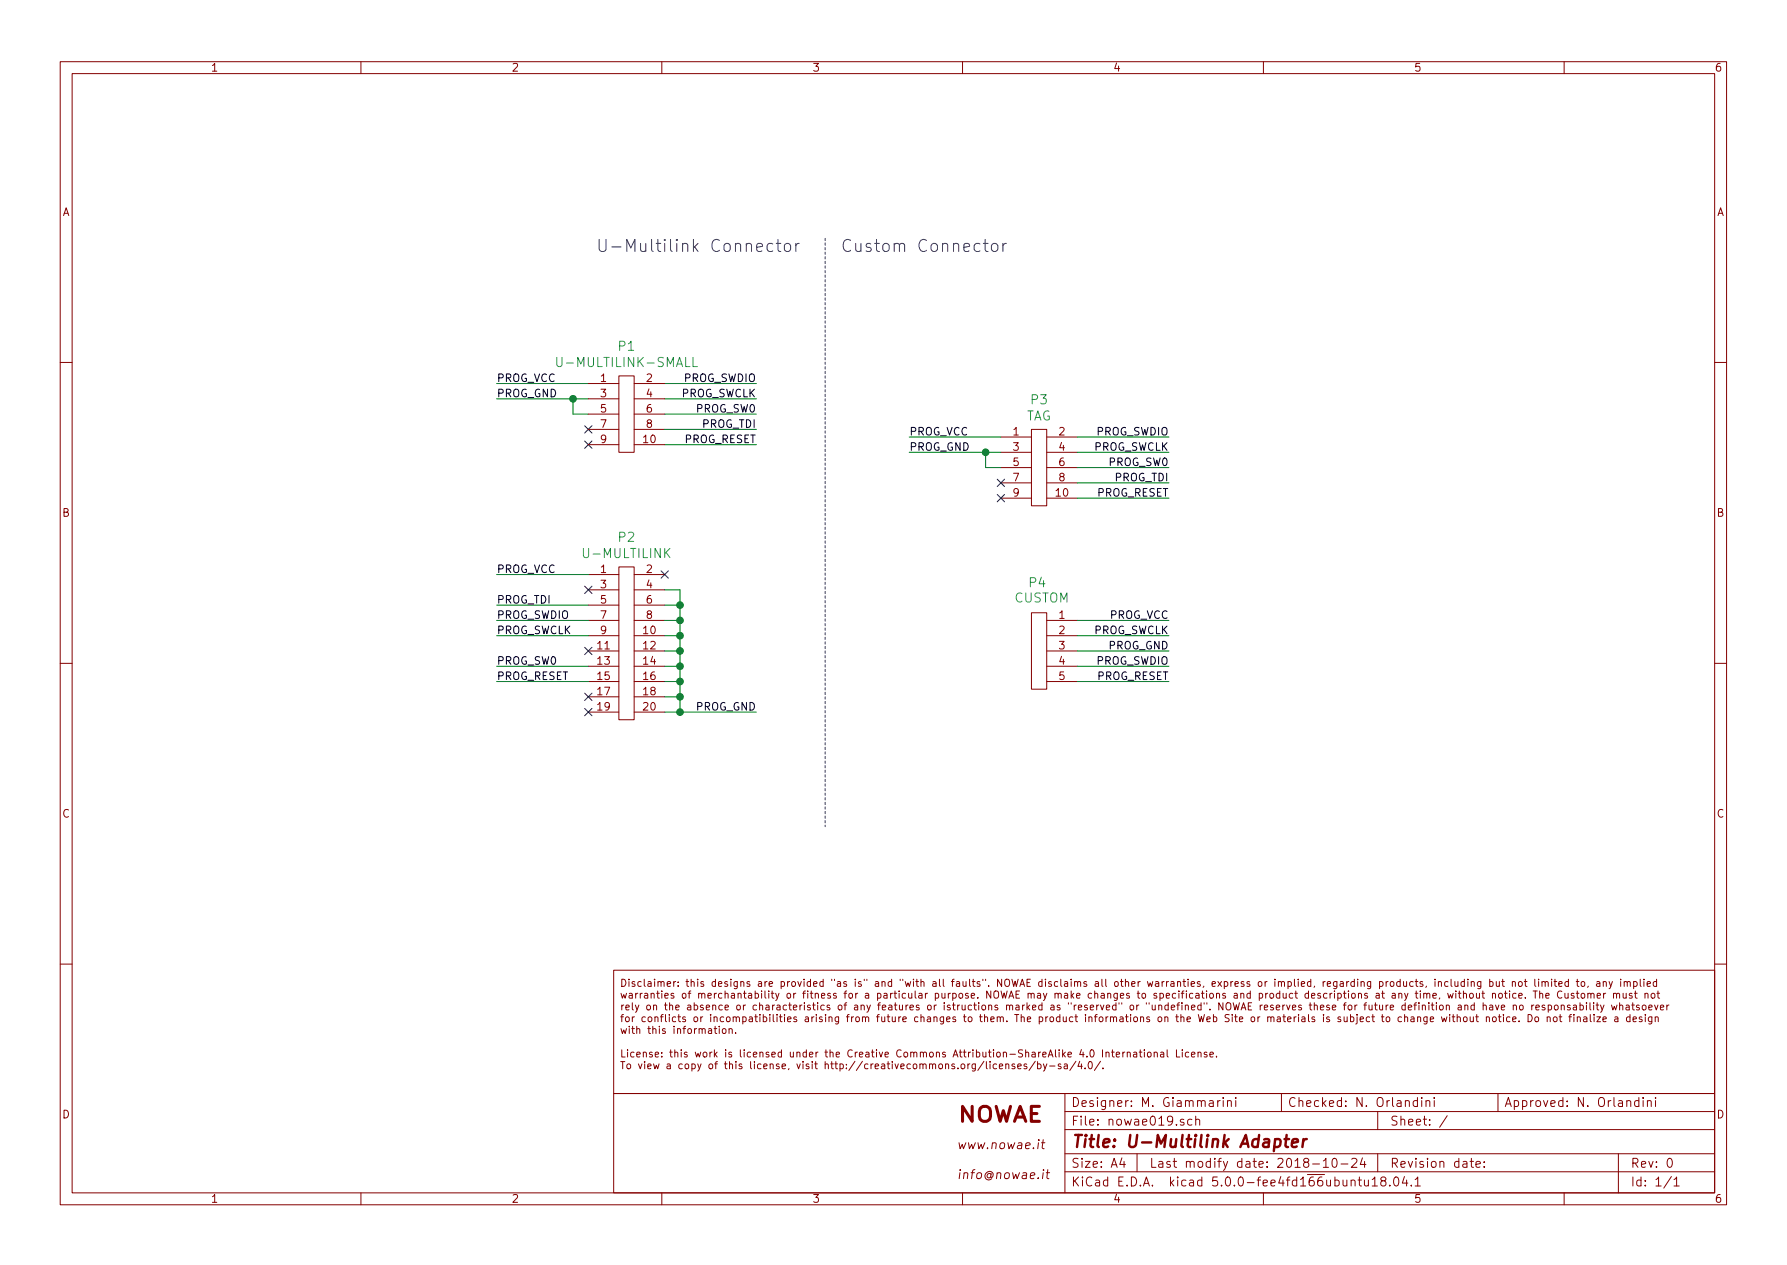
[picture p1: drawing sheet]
<svg xmlns="http://www.w3.org/2000/svg" width="297mm" height="210mm" viewBox="0 0 297 210" stroke-linecap="round" stroke-linejoin="round" font-family="sans-serif">
<defs><g id="words">
<text font-size="3.5" fill="#840000" x="159" y="186.5">NOWAE</text>
<g font-size="2.8" fill="#0000c2">
<text x="99.1" y="41.9">U-Multilink Connector</text>
<text x="139.7" y="41.9">Custom Connector</text>
</g>
<text font-size="2.8" fill="#840000" x="178" y="190.7">Title: U-Multilink Adapter</text>
<g font-size="2.1" fill="#008484">
<text x="102.8" y="58.3">P1</text>
<text x="93.3" y="61">U-MULTILINK-SMALL</text>
<text x="170.5" y="69.9">TAG</text>
<text x="171.4" y="67.2">P3</text>
<text x="97.3" y="92.8">U-MULTILINK</text>
<text x="102.8" y="90.1">P2</text>
<text x="168.6" y="100.1">CUSTOM</text>
<text x="171.1" y="97.6">P4</text>
</g>
<g font-size="2.1" fill="#840000">
<text x="178" y="184">Designer: M. Giammarini</text>
<text x="214" y="184">Checked: N. Orlandini</text>
<text x="250" y="184">Approved: N. Orlandini</text>
<text x="159" y="191">www.nowae.it</text>
<text x="178" y="187.1">File: nowae019.sch</text>
<text x="231" y="187.1">Sheet: /</text>
<text x="159" y="196">info@nowae.it</text>
<text x="178" y="197.2">KiCad E.D.A. kicad 5.0.0-fee4fd166ubuntu18.04.1</text>
<text x="178" y="194.1">Size: A4</text>
<text x="191" y="194.1">Last modify date: 2018-10-24</text>
<text x="231" y="194.1">Revision date:</text>
<text x="271" y="194.1">Rev: 0</text>
<text x="271" y="197.2">Id: 1/1</text>
</g>
<g font-size="1.8" fill="#840000">
<text x="35" y="11.9">1</text>
<text x="85" y="11.9">2</text>
<text x="135" y="11.9">3</text>
<text x="185" y="11.9">4</text>
<text x="235" y="11.9">5</text>
<text x="285" y="11.9">6</text>
<text x="10.4" y="35.9">A</text>
<text x="285.4" y="35.9">A</text>
<text x="99.8" y="63.5">1</text>
<text x="107.5" y="63.5">2</text>
<text x="99.8" y="66">3</text>
<text x="99.8" y="68.6">5</text>
<text x="99.8" y="71.1">7</text>
<text x="107.5" y="66">4</text>
<text x="107.5" y="68.6">6</text>
<text x="107.5" y="71.1">8</text>
<text x="99.8" y="73.7">9</text>
<text x="107" y="73.7">10</text>
<text x="168.4" y="72.4">1</text>
<text x="168.4" y="74.9">3</text>
<text x="168.4" y="77.5">5</text>
<text x="176" y="72.4">2</text>
<text x="176" y="74.9">4</text>
<text x="176" y="77.5">6</text>
<text x="168.4" y="80">7</text>
<text x="168.4" y="82.5">9</text>
<text x="175.6" y="82.5">10</text>
<text x="176" y="80">8</text>
<text x="10.4" y="85.9">B</text>
<text x="285.4" y="85.9">B</text>
<text x="99.8" y="95.2">1</text>
<text x="107.5" y="95.2">2</text>
<text x="99.8" y="97.8">3</text>
<text x="99.8" y="100.3">5</text>
<text x="107.5" y="97.8">4</text>
<text x="107.5" y="100.3">6</text>
<text x="99.4" y="107.9">11</text>
<text x="99.8" y="102.9">7</text>
<text x="99.8" y="105.4">9</text>
<text x="107" y="105.4">10</text>
<text x="107" y="107.9">12</text>
<text x="107.5" y="102.9">8</text>
<text x="176" y="102.9">1</text>
<text x="176" y="105.4">2</text>
<text x="176" y="107.9">3</text>
<text x="99.4" y="110.5">13</text>
<text x="99.4" y="113">15</text>
<text x="107" y="110.5">14</text>
<text x="107" y="113">16</text>
<text x="176" y="110.5">4</text>
<text x="176" y="113">5</text>
<text x="99.4" y="115.6">17</text>
<text x="99.4" y="118.1">19</text>
<text x="107" y="115.6">18</text>
<text x="107" y="118.1">20</text>
<text x="10.4" y="135.9">C</text>
<text x="285.4" y="135.9">C</text>
<text x="10.4" y="185.9">D</text>
<text x="285.4" y="185.9">D</text>
<text x="35" y="199.9">1</text>
<text x="85" y="199.9">2</text>
<text x="135" y="199.9">3</text>
<text x="185" y="199.9">4</text>
<text x="235" y="199.9">5</text>
<text x="285" y="199.9">6</text>
</g>
<g font-size="1.8">
<text x="82.5" y="63.5">PROG_VCC</text>
<text x="113.5" y="63.5">PROG_SWDIO</text>
<text x="82.5" y="66">PROG_GND</text>
<text x="113.1" y="66">PROG_SWCLK</text>
<text x="115.7" y="68.6">PROG_SW0</text>
<text x="116.7" y="71.1">PROG_TDI</text>
<text x="113.6" y="73.7">PROG_RESET</text>
<text x="151.1" y="72.4">PROG_VCC</text>
<text x="151.1" y="74.9">PROG_GND</text>
<text x="181.6" y="74.9">PROG_SWCLK</text>
<text x="182.1" y="72.4">PROG_SWDIO</text>
<text x="184.3" y="77.5">PROG_SW0</text>
<text x="182.2" y="82.5">PROG_RESET</text>
<text x="185.3" y="80">PROG_TDI</text>
<text x="82.5" y="95.2">PROG_VCC</text>
<text x="82.5" y="100.3">PROG_TDI</text>
<text x="82.5" y="102.9">PROG_SWDIO</text>
<text x="82.5" y="105.4">PROG_SWCLK</text>
<text x="181.6" y="105.4">PROG_SWCLK</text>
<text x="184.2" y="107.9">PROG_GND</text>
<text x="184.4" y="102.9">PROG_VCC</text>
<text x="82.5" y="113">PROG_RESET</text>
<text x="82.5" y="110.5">PROG_SW0</text>
<text x="182.1" y="110.5">PROG_SWDIO</text>
<text x="182.2" y="113">PROG_RESET</text>
<text x="115.6" y="118.1">PROG_GND</text>
</g>
</g></defs>
<g fill="none" stroke="#840000" stroke-width=".17">
<path d="M10 10.3h277v189.9h-277zM12 12.2h273v186.1h-273zM60 10.3v1.9M110 10.3v1.9M160 10.3v1.9M210 10.3v1.9M260 10.3v1.9M10 60.2h2M97.8 63.7h5.1M97.8 73.9h5.1M97.8 66.3h5.1M97.8 68.8h5.1"/>
<path d="M97.8 71.4h5.1M102.9 62.5h2.5v12.7h-2.5zM105.4 63.7h5.1M105.4 73.9h5.1M105.4 66.3h5.1M105.4 68.8h5.1M105.4 71.4h5.1M166.4 72.6h5M166.4 75.2h5M166.4 77.7h5M171.4 71.4h2.6v12.7h-2.6zM174 72.6h5.1"/>
<path d="M174 75.2h5.1M174 77.7h5.1M285 60.2h2M97.8 95.5h5.1M97.8 98h5.1M102.9 94.2h2.5v25.4h-2.5zM105.4 95.5h5.1M105.4 98h5.1M166.4 82.8h5M166.4 80.3h5M174 82.8h5.1M174 80.3h5.1"/>
<path d="M10 110.3h2M97.8 103.1h5.1M97.8 105.7h5.1M97.8 108.2h5.1M97.8 110.7h5.1M97.8 113.3h5.1M97.8 115.8h5.1M97.8 118.4h5.1M97.8 100.6h5.1M105.4 103.1h5.1M105.4 105.7h5.1M105.4 108.2h5.1"/>
<path d="M105.4 110.7h5.1M105.4 113.3h5.1M105.4 115.8h5.1M105.4 118.4h5.1M105.4 100.6h5.1M171.4 101.8h2.6v12.7h-2.6zM174 103.1h5.1M174 105.7h5.1M174 108.2h5.1M174 110.7h5.1M174 113.3h5.1M285 110.3h2"/>
<path d="M10 160.2h2M102 161.3h183v20.5h-183zM103.2 169h.4M103.2 176.4h.7M103.2 165.1l.3 .8 .2-.6 .2 .6 .2-.8M103.2 171l.3 .8 .2-.6 .2 .6 .2-.8M103.4 162.8a.6 .6 0 0 1 .6 .6 .6 .6 0 0 1-.6 .6zM103.4 174.5v1.2h.5M103.4 167.1v.8M103.5 176.4v1.2M103.6 168.6l-.2 .2v1M103.7 167.1l-.3 .2"/>
<path d="M104 167.5l.6-.1-.1-.3h-.3l-.2 .1 .1 .6h.4M104 169.1l.2-.1 .3 .1 .1 .5-.1 .2h-.3l-.2-.2zM104.3 174.5v.1M104.3 176.9l.3-.1 .2 .3v.3l-.2 .2h-.3l-.1-.2v-.3zM104.3 174.9v.8M104.5 162.8v.1M104.5 163.1v.9M104.6 165.2h.5v.7M104.6 170.6v.1M104.6 171v.8M105 171h.5M105.1 165.4h-.4l-.2 .2 .2 .3h.4"/>
<path d="M105.1 166.7v1l.2 .2M105.1 169v.8M105.2 170.6v1l.3 .2M105.4 174.9h-.3l-.3 .2 .1 .5h.5M105.5 169l-.4 .2M105.5 163.2a.26 .26 0 0 0-.3-.1 .26 .26 0 0 0-.1 .3l.5 .3-.2 .3-.3-.1M105.6 167.1l.3 .8M105.7 165.1v.8M105.8 171.1l.2-.1h.3v.8M105.8 175.3l.6-.1-.2-.3h-.3l-.1 .6 .2 .2 .3-.1M105.8 170.6v1.2M106 165.1l-.3 .2"/>
<path d="M106.1 176.8l.3 .8 .3-.8M106.2 167.1l-.4 1-.2 .1M106.4 165.1v.8M106.6 163.2l-.4-.1-.2 .3 .1 .5h.5M106.8 165.1l-.4 .2M106.9 175l.2-.1h.3v.8M106.9 174.9v.8M107.1 162.8v1l.2 .2M107.2 165.2h.4l.1 .7M107.2 176.4v.1M107.2 176.8v.8M107.3 169.1l-.4-.1-.2 .2 .1 .6h.5"/>
<path d="M107.5 167.2l.4-.1 .2 .2-.1 .5-.3 .1-.2-.2zM107.7 165.4h-.4l-.2 .2 .2 .3h.4M107.7 177.2l.5-.1v-.2l-.4-.1-.1 .2v.6h.5M107.7 171h.4M107.7 163.2h.5v.8M107.8 169.1l.3-.1 .3 .2-.2 .6h-.3l-.1-.1zM107.8 170.6v1l.3 .2M108.2 163.4l-.5 .1v.2v.2h.5M108.2 165.2l.2-.1 .3 .1v.7M108.2 165.1v.8M108.4 174.9a.26 .26 0 0 0-.3 0 .26 .26 0 0 0-.2 .2l.6 .4-.2 .2-.4-.1M108.5 171.1l.2-.1h.3v.8"/>
<path d="M108.5 170.6v1.2M108.6 167.2l.1-.1a.27 .27 0 0 1 .4 .1v.7M108.6 176.8l.3 .8 .2-.5 .2 .5 .3-.8M108.6 167.1v.8M108.8 162.8v.1M108.8 163.1v.9M108.9 169.1a.27 .27 0 0 1 .5 .1v.6M108.9 169v.8M108.9 175.3l.6-.1-.2-.3h-.3l-.1 .6 .2 .2 .3-.1M109.1 165.1h.5M109.3 164.7v1l.3 .2M109.4 163.3v-.1a.27 .27 0 0 1 .5 .1v.7"/>
<path d="M109.4 163.1v.9M109.6 170.6v.1M109.6 171v.8M109.8 169h.4M109.9 163.3l.2-.2 .2 .1 .1 .8M110 164.7v.1M110 175.6v.1M110 174.9v.2M110 165.1v.8M110.2 168.6l-.3 .2v1M110.4 167.1h.5M110.5 165.5l.6-.1-.1-.2-.3-.1-.2 .2 .1 .6h.4"/>
<path d="M110.6 171a.26 .26 0 0 0-.3 0 .26 .26 0 0 0-.2 .2l.5 .3-.2 .3-.3-.1M110.6 166.7v1l.3 .2M110.6 168.6v1l.2 .2M110.9 163.5l.6-.1-.1-.2-.3-.1-.2 .2 .1 .6h.4M110.9 176.9l.4-.1 .1 .2v.6M111.3 168.6v.1M111.3 169v.8M111.3 167.2l.1-.1a.27 .27 0 0 1 .4 .1v.7M111.3 166.7v1.2M111.3 174.9h.5M111.4 177.1l-.4 .1-.2 .2 .2 .2h.4M111.5 174.5v1l.3 .2"/>
<path d="M112 165.2a.26 .26 0 0 0-.3-.1 .26 .26 0 0 0-.2 .2l.5 .4-.1 .2h-.4M112 163.1v.9M112 170.6v.1M112 171v.8M112.2 175l.1-.1h.3l.1 .8M112.2 174.5v1.2M112.3 163.1l-.3 .3M112.3 167.5l.6-.1-.2-.3h-.2l-.2 .1v.5l.2 .2 .3-.1M112.3 169.1l-.3-.1-.2 .2 .1 .6h.4M112.6 171.1l.4-.1 .1 .1v.7M112.6 171v.8M112.7 169h.4"/>
<path d="M112.7 163.8v.2M112.7 163.2v.1M112.8 168.6v1l.3 .2M113.2 174.5v.1M113.2 174.9v.8M113.4 176.9l-.3-.1-.3 .3 .2 .5h.4M113.5 165.2l.1-.1 .4 .1v.5l-.1 .2h-.4l-.1-.2zM113.5 171h.5M113.9 169.1l-.3-.1-.1 .2v.2l.4 .1v.3h-.4M113.9 177l.2-.2 .3 .2 .1 .4-.1 .2h-.4l-.1-.2zM114 170.6l-.3 .1v1.1M114 163.1h.5"/>
<path d="M114.2 162.8v1l.3 .2M114.2 174.9h-.3l-.2 .2 .1 .1 .4 .1v.3h-.5M114.3 167.1h.5v.8M114.4 171.1l.2-.1 .3 .1v.4l-.1 .2h-.4l-.1-.2zM114.4 165.1h.4M114.8 164.7l-.2 .2v1M114.8 167.4h-.4l-.2 .2 .2 .3 .4-.1M114.9 163.3v-.1a.27 .27 0 0 1 .5 .1v.7M114.9 162.8v1.2M115 176.9l.3-.1 .3 .3-.2 .5h-.4M115 176.8v1.2M115.4 167.1h.3l.3 .2-.2 .5h-.4"/>
<path d="M115.4 169.1l.3-.1 .3 .2-.2 .6h-.4l-.1-.2zM115.4 166.7v1.2M115.4 171v.8M115.6 174.9l.2 .8 .2-.6 .3 .6 .2-.8M115.8 171l-.4 .2M116 162.8v.1M116 163.1v.9M116 176.8l.3 .8M116.1 165.2l.2-.1 .3 .1v.7M116.1 165.1v.8M116.2 171.1l.3-.1 .2 .1v.7M116.2 171v.8"/>
<path d="M116.5 169v.8M116.5 176.8l-.4 1.1-.1 .1M116.6 165.3l.2-.2 .3 .1 .1 .7M116.7 171.1l.2-.1h.3v.8M116.8 169l-.3 .2M116.9 167.1h-.3l-.2 .1 .1 .2 .4 .1v.3h-.5M116.9 163.2l-.3-.1-.1 .2v.2l.4 .1v.3h-.4M116.9 175l.2-.1 .3 .1 .1 .5-.1 .1h-.4l-.1-.1zM117.4 167.5l.6-.1-.1-.3h-.3l-.2 .1v.6h.5M117.7 165.5l.5-.1v-.2l-.4-.1-.1 .2v.6h.5M117.8 171h.4l.1 .8M117.9 177l.2-.2 .3 .2 .1 .4-.1 .2h-.4l-.2-.2z"/>
<path d="M118 174.9v.8M118.1 168.6v.1M118.1 169v.8M118.3 171.3l-.5 .1-.1 .1 .1 .2h.5M118.4 174.9l-.4 .2M118.5 167.2v-.1a.27 .27 0 0 1 .5 .1v.7M118.5 167.1v.8M118.7 169.1a.27 .27 0 0 1 .5 .1v.6M118.7 169v.8M118.7 171h.5M118.7 165.1v.8M118.7 174.5v1.2"/>
<path d="M118.8 176.8h.5M118.9 170.6v1l.3 .2M118.9 175.2l.3 .5M118.9 163.2l-.3-.1-.2 .3 .1 .5h.4M118.9 162.8v1.2M119.1 165.1l-.4 .2M119.2 174.9l-.5 .4M119.3 176.4l-.3 .2v1M119.4 163.5l.6-.1-.2-.3-.3 .1-.1 .6 .2 .2 .3-.1M119.6 170.6v.1M119.6 171v.8M120 165.2l-.3-.1-.3 .2 .2 .6h.4"/>
<path d="M120.1 167.1h-.4l-.2 .2 .1 .5h.5M120.2 171h.2l.2 .1 .1 .4-.1 .2-.3 .1-.2-.2v-.4zM120.3 169.1l-.4-.1-.2 .2 .1 .6h.5M120.4 176.8h.5M120.5 165.2l.2-.1 .3 .1v.7M120.5 167.5l.6-.1-.1-.3h-.3l-.2 .1 .1 .6h.4M120.5 164.7v1.2M120.6 176.4v1.1l.3 .1M120.6 174.5v.1M120.6 174.9v.8M120.8 169.1l.2-.1 .3 .1 .1 .5-.1 .2h-.4l-.1-.2zM120.9 163.2l-.3-.1-.2 .2 .1 .2 .4 .1v.3h-.5"/>
<path d="M121.2 171.1l.2-.1h.2l.1 .8M121.2 171v.8M121.3 177l.1-.2 .3 .1 .1 .7M121.3 176.4v1.2M121.5 162.8v.1M121.5 163.1v.9M121.6 165.2h.4l.1 .7M121.6 174.9h-.3l-.2 .2 .1 .1 .4 .1v.3h-.5M121.9 169.1l.1-.1 .3 .1 .1 .7M121.9 169v.8M122.1 165.4l-.5 .1-.1 .1 .1 .3h.5M122.3 171.6v.2"/>
<path d="M122.3 176.4v.1M122.3 176.8v.8M122.4 169.2l.2-.2 .2 .1 .1 .7M122.5 167.2l.2-.1 .3 .1 .1 .4-.1 .2h-.4l-.1-.2zM122.6 163.1l-.1 1.1-.5 .1M122.6 163.2l-.4-.1-.2 .3 .1 .5h.5M122.7 165.2l.1-.1 .3 .1 .1 .7M122.7 165.1v.8M123.1 174.5v1l.1 .2M123.1 163.3l.4-.2 .1 .2v.7M123.1 163.1v.9M123.3 176.9l-.3-.1-.2 .2 .1 .2 .4 .1v.3h-.5"/>
<path d="M123.5 169.1l.3-.1 .2 .2-.1 .6h-.4M123.5 169v1.2M123.6 165.1h.4M123.6 167.1v.8M123.7 174.5v.1M123.7 174.9v.8M123.7 164.7v1l.3 .2M123.9 167.1l-.3 .2M124.4 165.2h.5v.7M124.6 169.1l.3-.1 .2 .2v.6M124.6 163.2a.26 .26 0 0 0-.3-.1 .26 .26 0 0 0-.1 .3l.5 .3-.2 .3-.3-.1M124.8 174.9h-.4l-.2 .2 .1 .5h.5"/>
<path d="M124.8 176.4v1.1l.1 .1M124.9 165.4l-.5 .1v.1v.3h.5M125.1 169.3l-.4 .1-.2 .1 .2 .3h.4M125.2 175.3l.6-.1v-.3h-.4l-.2 .2 .1 .5h.5M125.4 176.4v.1M125.4 176.8v.8M125.5 169h.4M125.5 165.2l.4-.1 .2 .2-.1 .6h-.5M125.5 164.7v1.2M125.6 168.6v1l.3 .2M125.8 167.1h-.4l-.2 .2 .1 .5h.5M126.1 163.2h.4l.1 .8"/>
<path d="M126.3 167.2l.1-.1h.3l.1 .8M126.3 166.7v1.2M126.3 168.6v.1M126.3 175l.1-.1a.27 .27 0 0 1 .4 .2v.6M126.3 169v.8M126.3 174.9v.8M126.5 176.9l-.4-.1-.2 .3 .1 .5h.5M126.6 163.4l-.4 .1-.2 .2 .2 .3 .4-.1M126.6 164.7v.1M126.6 165.1v.8M126.9 169.1l.3-.1 .3 .2-.2 .6h-.4M126.9 168.6v1.2"/>
<path d="M126.9 177.2l.6-.1v-.2l-.4-.1-.2 .2 .1 .6h.5M127.2 164.7v1l.1 .2M127.2 163.1v.9M127.3 167.1h.5v.8M127.5 163.1l-.3 .3M127.8 164.7v.1M127.8 174.9h-.3l-.2 .2 .1 .1 .4 .1v.3h-.5M127.8 165.1v.8M127.8 163.5l.6-.1-.2-.3h-.2l-.2 .2v.5l.2 .2 .3-.1M127.8 167.4l-.5 .1v.1v.2h.5M128 168.6v.1M128 169v.8"/>
<path d="M128 177l.1-.1a.27 .27 0 0 1 .4 .1v.6M128 176.8v.8M128.2 165.1h.5M128.3 175.3l.6-.1-.2-.3h-.4v.6l.2 .2 .3-.1M128.3 164.7v1l.4 .2M128.4 167.1v.8M128.5 168.6v1l.2 .2M128.8 167.1l-.4 .2M128.9 165.1l.3 .8M129.2 167.1h.4l.1 .8M129.2 168.6v.1M129.2 169v.8"/>
<path d="M129.5 165.1l-.4 1.1-.2 .1M129.5 176.9l-.3-.1-.2 .2 .1 .2 .4 .1v.3h-.5M129.5 169h.5M129.7 167.4h-.4l-.2 .2 .2 .3 .4-.1M129.7 168.6v1l.3 .2M129.8 163.2l.4-.1 .2 .3-.1 .5h-.5M129.8 163.1v1.2M129.9 174.9h-.4l-.2 .2 .1 .5h.5M129.9 174.5v1.2M130 177.2l.6-.1-.1-.2-.3-.1-.2 .2 .1 .6h.4M130.4 168.6v.1M130.4 169v.8"/>
<path d="M130.7 167.1h-.3l-.2 .2 .1 .5h.4M130.9 165.2l.1-.1 .4 .1v.5l-.1 .2h-.4l-.1-.2zM130.9 169.4l.6-.1-.2-.3-.3 .1-.1 .5 .2 .2h.3M130.9 163.1v.9M131.1 167.1h.4M131.1 177.6l-.1 .2M131.3 163.1l-.4 .3M131.3 166.7v1l.2 .2M131.4 174.9v.7l.3 .1 .2-.1M131.6 163.3l.4-.2 .2 .3-.1 .5-.3 .1-.2-.2zM131.9 167.5l.6-.1-.2-.3h-.4v.6l.2 .2 .3-.1M131.9 174.9v.8"/>
<path d="M131.9 165.1v.8M132.3 165.1l-.4 .2M132.4 169.1l-.3-.1-.2 .2 .1 .2 .4 .1v.3h-.5M132.5 175l.1-.1h.3l.1 .8M132.5 176.8l.2 .8 .3-.8M132.5 174.9v.8M132.6 163.1l.3 .9 .3-.9M133 167.1v.8M133.3 167.1l-.3 .2M133.4 165.1h.5M133.5 176.4v.1M133.5 176.8v.8"/>
<path d="M133.7 162.8v.1M133.7 163.1v.9M133.7 166.7v.1M133.7 167.1v.8M133.9 164.7l-.3 .2v1M133.9 169.1l.3-.1 .2 .2v.6M134 174.9h-.3l-.2 .2 .1 .5h.4M134 174.5v1.2M134.3 164.7v.1M134.3 165.1v.8M134.4 169.3l-.4 .1-.2 .1 .2 .3h.4M134.4 176.9a.26 .26 0 0 0-.2-.1 .26 .26 0 0 0-.2 .3l.5 .3-.2 .2h-.3"/>
<path d="M134.5 175.3l.6-.1v-.3h-.4l-.2 .2 .1 .5h.5M134.7 167.1a.26 .26 0 0 0-.3 0 .26 .26 0 0 0-.2 .2l.5 .3-.2 .3-.3-.1M134.7 165.1h.4M134.7 163.2l-.3-.1-.2 .3 .1 .5h.4M134.7 162.8v1.2M134.8 164.7v1l.3 .2M135 169v.8M135 176.4v.1M135 176.8v.8M135.1 167.1h.4M135.2 163.5l.6-.1-.2-.3h-.2l-.2 .2v.5l.2 .2 .3-.1M135.2 166.7v1l.3 .2"/>
<path d="M135.3 169l-.3 .2M135.4 176.8h.5M135.5 165.2l.2-.1 .3 .1v.7M135.5 165.1v.8M135.6 176.4v1.1l.3 .1M135.6 174.9v.8M135.7 168.6v.1M135.7 169v.8M135.9 166.7v.1M135.9 167.1v.8M136 174.9l-.4 .2M136.6 165.5l.5-.1v-.2l-.4-.1-.1 .2v.6h.5"/>
<path d="M136.7 169.1l-.3-.1-.2 .2 .1 .2 .4 .1v.3h-.5M136.8 163.2l-.3-.1-.2 .3 .1 .5h.4M136.8 162.8v1.2M137 167.1h-.3l-.3 .2 .2 .5h.4M137.1 174.9h.5M137.2 177l.1-.2 .3 .1 .1 .7M137.2 176.4v1.2M137.2 168.6v.1M137.2 169v.8M137.3 174.5v1l.3 .2M137.8 169.1a.27 .27 0 0 1 .5 .1v.6M137.8 169v.8"/>
<path d="M137.9 167.1h-.3l-.1 .1v.2l.4 .1v.3h-.4M138 175l.1-.1h.3l.1 .8M138 174.5v1.2M138 165.2a.26 .26 0 0 0-.3-.1 .26 .26 0 0 0-.1 .2l.5 .4-.2 .2h-.3M138.1 176.8h.4M138.3 176.4v1.1l.2 .1M138.3 162.8v.2M138.7 162.8v.2M138.8 176.8h.4M138.9 176.4v1.1l.3 .1M139 165.2l-.3-.1-.2 .2 .1 .1 .4 .2v.3h-.5M139 175.3l.5-.1-.1-.3h-.4v.6l.2 .2 .3-.1"/>
<path d="M139.2 163.2h.5v.8M139.4 167.2l.1-.1 .4 .1 .1 .4-.1 .2h-.5l-.1-.2zM139.4 169v1l-.2 .2-.3-.1M139.4 169.1l-.4-.1-.2 .2 .1 .6h.5M139.6 176.9l.4-.1 .2 .3-.1 .5h-.5M139.6 176.8v1.2M139.7 163.4l-.4 .1-.1 .2 .1 .3 .4-.1M140.3 165.1h.4M140.3 167.1h.4M140.7 163.2l-.3-.1-.2 .2 .1 .2 .4 .1v.3h-.5M140.7 177.5v.1M140.7 176.9v.1"/>
<path d="M140.7 169h.4M140.7 164.7l-.2 .2v1M140.7 166.7l-.2 .1v1.1M141.1 165.2l.2-.1 .4 .1v.5l-.1 .2h-.4l-.1-.2zM141.1 168.6l-.2 .2v1M141.6 169v.8M141.7 174.6a.57 .57 0 0 0-.8 .4 .57 .57 0 0 0 .5 .7l.3-.1M141.9 169l-.3 .2M142.1 167.1h.4l.1 .8M142.1 176.4l-1 1.5M142.2 162.8v.1M142.2 163.1v.9"/>
<path d="M142.2 174.9v.8M142.2 165.1v.8M142.3 169.1l.2-.1 .3 .1v.5l-.1 .2h-.4l-.1-.2zM142.5 174.9l-.3 .2M142.6 165.1l-.4 .2M142.6 167.4h-.4l-.2 .2 .2 .3 .4-.1M142.8 175.3l.6-.1-.1-.3h-.4l-.1 .6 .2 .2 .4-.1M143.1 163.2l-.3-.1-.1 .2v.2l.4 .1v.3h-.4M143.1 167.2l.2-.1h.3l.1 .8M143.1 167.1v.8M143.4 169.1l.1-.1 .3 .1 .1 .7M143.4 169v.8"/>
<path d="M143.4 176.4l-1.1 1.5M143.7 162.8v.2M143.9 165.2l.3-.1 .2 .2v.6M143.9 169.2l.1-.2 .3 .1 .1 .7M143.9 174.9h.5v.8M144.1 162.8v.2M144.1 167.1l.3 .8M144.3 176.9l-.4-.1-.2 .3 .1 .5h.5M144.4 165.4h-.4l-.2 .2 .2 .3h.4M144.4 175.2h-.4l-.1 .2 .1 .3 .4-.1M144.7 167.1l-.4 1-.2 .1M144.8 176.8v.8"/>
<path d="M144.9 174.9h.4M145 174.5v1l.3 .2M145.1 176.8l-.3 .3M145.5 177.2l.5-.1-.1-.3-.4 .1v.6l.1 .1h.4M145.5 163.2l.4-.1 .1 .2v.7M145.7 174.5v.1M145.7 169h.5M145.7 174.9v.8M145.9 165.2l.3-.1 .2 .2-.1 .6h-.4M145.9 165.1v1.2M145.9 167.1h.4M146 163.4l-.4 .1-.1 .2 .1 .3 .4-.1"/>
<path d="M146.2 168.6l-.3 .2v1M146.2 174.9l.2 .8 .3-.8M146.3 166.7l-.3 .1v1.1M146.6 169v.8h.3l.2-.1M146.6 176.9h.4l.1 .7M146.6 163.3l.1-.1a.27 .27 0 0 1 .4 .1v.7M146.6 163.1v.9M146.7 167.5l.5-.1-.1-.3h-.4v.6l.1 .2 .4-.1M146.9 165.2h.5v.7M147.1 177.1l-.4 .1-.2 .2 .2 .2h.4M147.1 169v.8M147.1 175.3l.6-.1-.2-.3h-.3l-.1 .6 .2 .2 .3-.1"/>
<path d="M147.4 165.4l-.5 .1v.1v.3h.5M147.4 169h.5M147.4 176.8h.5M147.6 168.6v1l.3 .2M147.6 176.4v1.1l.3 .1M147.8 167.1h.4l.1 .8M148 165.1v.8M148.2 163.2l-.3-.1-.3 .3 .2 .5h.4M148.2 162.8v1.2M148.3 167.4h-.4l-.2 .2 .2 .3 .4-.1M148.3 169l.1 .8h.2l.2-.1M148.3 176.4v.1"/>
<path d="M148.3 176.8v.8M148.4 165.1l-.4 .2M148.6 165.1h.4M148.6 167.1h.5M148.8 164.7v1l.2 .2M148.8 176.8l.2 .8 .3-.8M148.8 166.7v1l.3 .2M148.8 169v.8M149.4 169v.8M149.5 164.7v.1M149.5 165.1v.8M149.5 167.1l.1 .7 .2 .1 .2-.2"/>
<path d="M149.6 162.8v.2M149.7 169l-.3 .2M149.7 177.2l.6-.1-.2-.3-.3 .1-.1 .6 .2 .1h.3M149.8 174.6a.57 .57 0 0 0-.8 .4 .57 .57 0 0 0 .6 .7l.2-.1M150 167.1v.8M150.1 169.4l.5-.1v-.2l-.4-.1-.1 .2v.6h.5M150.1 162.8v.2M150.3 175l.2-.1 .3 .1 .1 .5-.2 .1-.2 .1-.2-.1zM150.5 163.1l.2 .9 .2-.6 .3 .6 .2-.9M150.5 165.2l-.3-.1-.2 .2 .1 .6h.4M150.6 167.1v.8M150.9 167.1l-.3 .2"/>
<path d="M151 165.1l.1 .8h.3l.2-.1M151.3 167.5l.5-.1v-.3h-.4l-.1 .1v.6h.5M151.3 176.9l-.3-.1-.3 .3 .2 .5h.4M151.4 175v-.1a.27 .27 0 0 1 .5 .2v.6M151.4 174.9v.8M151.6 165.1v.8M151.8 162.8v.1M151.8 177l.2-.2 .3 .2 .1 .4-.1 .2h-.4l-.1-.2zM151.8 163.1v.9M151.9 175.1a.27 .27 0 0 1 .2-.2 .27 .27 0 0 1 .3 .2v.6M152.1 164.7v1l.2 .2M152.2 163.1h.5"/>
<path d="M152.4 162.8v1l.3 .2M152.6 169.1l-.4-.1-.2 .2 .1 .6h.5M152.8 165.2h.4l.1 .7M152.8 167.1h-.3l-.2 .1v.2l.5 .1v.3h-.5M152.9 177l.2-.2 .3 .1v.7M152.9 176.8v.8M153 175l.3-.1 .2 .2v.6M153 174.9v.8M153.1 163.3v-.1a.27 .27 0 0 1 .5 .1v.7M153.1 169.1a.27 .27 0 0 1 .5 .1v.6M153.1 162.8v1.2M153.1 168.6v1.2"/>
<path d="M153.3 165.4h-.4l-.2 .2 .2 .3h.4M153.4 177l.2-.2 .3 .1v.7M153.5 175.1l.1-.2h.3l.1 .8M153.8 165.1v.8M154.2 165.1l-.4 .2M154.2 169.1l.3-.1 .2 .2v.6M154.2 167.2l.2-.1 .3 .1 .1 .4-.1 .2h-.4l-.1-.2zM154.5 177l.1-.1a.27 .27 0 0 1 .4 .1v.6M154.5 176.8v.8M154.6 175l.3-.1 .2 .2-.1 .5h-.4l-.1-.1zM154.7 169.3l-.4 .1-.2 .1 .2 .3h.4M155 177l.2-.2 .3 .1v.7"/>
<path d="M155.1 163.2l.3-.1 .2 .2v.7M155.2 169.1l.2-.1 .3 .1 .1 .7M155.2 169v.8M155.3 167.1v.8M155.5 165.2l.3-.1 .2 .2-.1 .6h-.4M155.5 165.1v1.2M155.6 163.4l-.4 .1-.2 .2 .2 .3 .4-.1M155.7 167.1l-.4 .2M155.7 175l.1-.1h.3l.1 .8M155.7 174.9v.8M156.1 177l.2-.2 .3 .2 .1 .4-.1 .2h-.4l-.2-.2zM156.2 162.8v1l.1 .2"/>
<path d="M156.6 165.1v.8h.3l.2-.1M156.8 162.8v1l.1 .2M156.8 169v1.1h-.5M156.8 169.1l-.3-.1-.2 .2 .1 .6h.4M156.9 166.7v.1M156.9 167.1v.8M157.1 165.1v.8M157.1 174.9a.26 .26 0 0 0-.3 0 .26 .26 0 0 0-.1 .2l.5 .4-.2 .2-.3-.1M157.2 177l.2-.2 .2 .1 .1 .7M157.2 176.8v.8M157.4 169.4l.5-.1-.1-.3-.4 .1v.5l.1 .2h.4M157.6 165.1v.8"/>
<path d="M157.9 167.1h-.3l-.1 .1v.2l.4 .1v.3h-.4M158 165.1l-.4 .2M158.1 163.1h.5M158.3 167.1h.5M158.4 165.2l.3-.1 .3 .2-.2 .6h-.4M158.4 165.1v1.2M158.4 175.7l.4-1.2 .4 1.2M158.5 166.7v1l.3 .2M158.5 175.3h.6M158.6 162.8l-.3 .1v1.1M158.6 176.9l-.2-.1-.2 .2 .1 .2 .3 .1v.3h-.4M158.8 169.1l-.3-.1-.1 .2v.2l.4 .1v.3h-.4"/>
<path d="M159 163.2h.5v.8M159.2 167.1v.8M159.2 177.5v.1M159.5 174.9h.4M159.5 163.4l-.4 .1-.1 .2 .1 .3 .4-.1M159.5 165.2l.3-.1 .2 .1v.5l-.1 .2h-.3l-.2-.2v-.4zM159.5 167.1l-.3 .2M159.6 174.5v1l.3 .2M159.8 177l.3-.2 .3 .3-.2 .5h-.4l-.1-.2zM159.9 167.1l.1 .7 .2 .1 .2-.2M160.1 163.1v.8l.3 .1 .2-.2M160.1 169h.5"/>
<path d="M160.1 174.9h.5M160.3 168.6v1l.3 .2M160.3 174.5v1l.3 .2M160.4 167.1v.8M160.6 163.1v.9M160.9 176.8v.8M160.9 165.2a.26 .26 0 0 0-.2-.1 .26 .26 0 0 0-.2 .2l.5 .4-.2 .2h-.3M161 169.1l.3-.1 .3 .2-.2 .6h-.4l-.1-.2zM161 174.9v.8M161.2 162.8v1l.1 .2M161.2 176.8l-.3 .3M161.3 174.9l-.3 .2"/>
<path d="M161.4 165.5l.6-.1-.2-.3-.3 .1-.1 .5 .2 .2h.4M161.5 167.1h-.3l-.3 .2 .1 .5h.5M161.6 163.1h.5M161.7 174.5v.1M161.7 174.9v.8M161.8 162.8v1l.3 .2M161.8 167.1h.5M162 166.7v1l.3 .2M162.1 176.8v1.1l-.5 .1M162.1 176.9l-.3-.1-.2 .3 .1 .5h.4M162.3 174.9h.3l.3 .2-.1 .5h-.5M162.3 174.5v1.2"/>
<path d="M162.5 165.8v.1M162.7 166.7v.1M162.7 167.1v.8M162.8 169h.5M162.9 163.2l-.3-.1-.2 .2 .1 .2 .4 .1v.3h-.5M163 168.6v1l.3 .2M163.3 167.2l.1-.1 .4 .1v.4l-.1 .2h-.4l-.1-.2zM163.4 174.9v.7l.3 .1 .2-.1M163.4 162.8v.2M163.6 176.4l-1.1 1.5M163.7 169.1l.1-.1 .3 .1 .1 .7M163.7 168.6v1.2"/>
<path d="M163.8 162.8v.2M163.9 174.9v.8M164 176.4v1.1l.1 .1M164.3 174.9h.4M164.3 163.8v.2M164.3 167.2l.2-.1h.3v.8M164.3 167.1v.8M164.5 174.5v1l.2 .2M164.6 176.4v.1M164.6 176.8v.8M164.7 164.7v1.2l-.7-1.2v1.2M164.7 169.4l.6-.1-.1-.2-.4-.1-.1 .2v.6h.5"/>
<path d="M165.2 174.5v.1M165.2 174.9v.8M165.3 164.9l.2-.2a.4 .4 0 0 1 .5 .4v.4a.4 .4 0 0 1-.3 .4 .4 .4 0 0 1-.4-.2zM165.7 176.9l-.4-.1-.2 .3 .1 .5h.5M165.7 175l.2-.1 .3 .1 .1 .5-.1 .1h-.4l-.1-.1zM165.8 169.1l.1-.1 .3 .1 .1 .7M165.8 169v.8M165.8 167.1h-.3l-.1 .1v.2l.4 .1v.3h-.4M166.1 177.2l.6-.1-.1-.2-.3-.1-.2 .2 .1 .6h.4M166.3 169.2l.1-.2 .3 .1 .1 .7M166.4 164.7l.3 1.2 .2-.9 .2 .9 .3-1.2M166.5 162.8v1.2l-.7-1.2v1.2"/>
<path d="M166.8 175l.2-.1h.2l.1 .8M166.8 174.9v.8M167.1 162.9l.2-.1h.3a.77 .77 0 0 1-.1 1.2l-.3-.1a.9 .9 0 0 1-.1-1zM167.2 177l.2-.2 .2 .1 .1 .7M167.2 176.8v.8M167.3 167.2l.3-.1 .2 .1v.7M167.3 167.1v.8M167.4 169.7v.1M167.7 165.9l.4-1.2 .4 1.2M167.8 167.2l.2-.1h.3v.8M167.8 165.6h.6M167.9 175.2h.9"/>
<path d="M168.2 162.8l.3 1.2 .2-.9 .2 .9 .3-1.2M168.7 176.9l-.3-.1-.2 .2 .1 .2 .4 .1v.3h-.5M168.7 168.6h.6M168.9 167.1h.4l.1 .8M168.9 165.3h.4M169 168.6v1.2M169.2 177.2l.5-.1v-.2l-.4-.1-.1 .2v.6h.5M169.4 167.4l-.5 .1-.1 .1 .1 .2h.5M169.5 164.7h-.6v1.2h.6M169.5 164l.4-1.2 .4 1.2M169.6 163.6h.6M169.7 169.1h.1a.27 .27 0 0 1 .5 .1v.6"/>
<path d="M169.7 168.6v1.2M170 174.5h-.5l-.2 .1v.3l.6 .3 .1 .3-.3 .2-.4-.1M170 167.1v.8M170.3 167.1l-.3 .2M170.5 175v-.1a.27 .27 0 0 1 .5 .2v.6M170.5 174.5v1.2M170.7 176.9l-.3-.1-.2 .2 .1 .2 .4 .1v.3h-.5M170.7 163.3h.4M170.7 166.7v1.2M170.8 169.4l.5-.1-.1-.3-.4 .1v.5l.1 .2h.4M170.8 167.4l.4 .5M170.9 165.2l.3-.1 .2 .2v.6"/>
<path d="M170.9 165.1v.8M171.2 167.1l-.5 .4M171.3 162.8h-.6v1.2h.6M171.4 165.3l.2-.2 .3 .1v.7M171.6 174.9h.3l.2 .2v.6M171.6 167.5l.6-.1-.1-.3h-.3l-.2 .1 .1 .6h.4M172.1 175.2h-.4l-.2 .2 .2 .3 .4-.1M172.1 176.4l-1.1 1.5M172.5 165.2h.4l.1 .7M172.5 176.9l.3-.1 .3 .3-.2 .5h-.4M172.5 176.4v1.2M172.6 174.9v.8"/>
<path d="M172.7 169.1l.4-.1 .2 .2-.1 .6h-.5M172.7 169v1.2M173 165.4l-.5 .1-.1 .1 .1 .3h.5M173 174.9l-.4 .2M173.2 163.2l-.3-.1-.3 .3 .1 .5h.5M173.2 167.1h-.3l-.3 .2 .1 .5h.5M173.2 162.8v1.2M173.2 166.7v1.2M173.3 175.3l.6-.1-.1-.3h-.3l-.2 .2 .1 .5h.4M173.4 165.1l.3 .8M173.4 176.8l.3 .8M173.8 162.8v.1"/>
<path d="M173.8 163.1v.9M173.8 169v.8M174 165.1l-.4 1.1-.2 .1M174 176.8l-.4 1.1-.2 .1M174.2 169l-.4 .2M174.2 175.7l.4-1.2 .4 1.2M174.3 175.3h.6M174.5 177.2h.9M174.6 169.1l.2-.1 .3 .1v.5l-.1 .2h-.4l-.1-.2zM174.7 167.1h.3l.2 .1v.7M174.8 163.2a.26 .26 0 0 0-.3-.1 .26 .26 0 0 0-.2 .3l.5 .3-.2 .3-.3-.1M175.2 167.4h-.4l-.2 .2 .2 .3 .4-.1"/>
<path d="M175.4 165.2l.1-.1 .3 .1 .1 .7M175.4 165.1v.8M175.4 174.5v1l.2 .2M175.8 163.2l-.3-.1-.2 .3 .1 .5h.4M175.9 165.3l.1-.2 .3 .1 .1 .7M176 174.5v.1M176 174.9v.8M176.2 167.1a.26 .26 0 0 0-.3 0 .26 .26 0 0 0-.2 .2l.5 .3-.2 .3-.3-.1M176.2 169.1l-.4-.1-.2 .2 .1 .6h.5M176.2 168.6v1.2M176.3 162.8v1l.2 .2M176.3 176.9l-.3-.1-.1 .2v.2l.4 .1v.3h-.4"/>
<path d="M176.6 174.5v1.2M176.7 169l.1 .8h.3l.1-.1M176.7 175.2l.4 .5M176.9 176.9h.5v.7M177 163.2h.4l.1 .8M177 165.2h.4l.1 .7M177.1 174.9l-.5 .4M177.2 169v.8M177.4 177.1l-.4 .1-.1 .2 .1 .2h.4M177.5 163.4l-.5 .1-.1 .2 .1 .2h.5M177.5 165.4l-.5 .1-.1 .1 .1 .3h.5M177.5 175.3l.6-.1v-.3h-.4l-.2 .2 .1 .5h.5"/>
<path d="M177.6 166.7v.2M178.1 162.8v.1M178.1 163.1v.9M178.1 164.7v1.2M178.1 166.7v.2M178.2 165.4l.3 .5M178.3 169.1l-.3-.1-.3 .2 .2 .6h.4M178.5 165.1l-.4 .5M178.6 167.1v.8M178.6 163.3l.1-.1a.27 .27 0 0 1 .4 .1v.7M178.6 163.1v.9M178.7 169h.4"/>
<path d="M178.8 168.6v1l.3 .2M178.8 176.4l-1 1.5M178.9 167.1l-.3 .2M178.9 165.5l.6-.1v-.2l-.4-.1-.2 .2 .1 .6h.5M179.1 163.3l.2-.2 .3 .1v.8M179.2 167.5l.6-.1v-.3h-.4l-.2 .1 .1 .6h.5M179.5 176.4l-.3 .8h.7M179.8 174.4l-.3 .9h.7M179.8 176.8v.8M180 174.9v.8M180.4 177.5v.1M180.4 168.6v.1"/>
<path d="M180.4 169v.8M180.6 163.2l-.3-.1-.2 .2 .1 .2 .4 .1v.3h-.5M180.7 175.6v.1M180.7 167.1a.26 .26 0 0 0-.3 0 .26 .26 0 0 0-.1 .2l.5 .3-.2 .3-.3-.1M181 169.1h.1a.27 .27 0 0 1 .4 .1v.6M181 176.5l.2-.1a.66 .66 0 0 1 .2 1.2h-.1a.66 .66 0 0 1-.3-1.1zM181 169v.8M181.2 167.5l.6-.1-.2-.3h-.3l-.1 .6 .2 .2 .3-.1M181.3 174.6l.2-.1a.63 .63 0 0 1 .4 .6 .63 .63 0 0 1-.4 .6l-.2-.1-.1-.4zM181.5 165.2l-.4-.1-.2 .2 .1 .6h.5M181.9 169h.5M182 165.2a.27 .27 0 0 1 .5 .1v.6"/>
<path d="M182 164.7v1.2M182.1 163.2l.3-.1 .2 .2v.7M182.3 167.1v.8M182.4 168.6l-.3 .2v1M182.6 163.4l-.4 .1-.2 .2 .2 .3 .4-.1M182.7 167.1l-.4 .2M182.8 169.1l.3-.1 .2 .2-.1 .6h-.3l-.1-.1zM182.9 167.1l.3 .8 .3-.8M182.9 176.4l-1 1.5M183.1 165.2l.3-.1 .2 .2v.6M183.2 162.8v1l.1 .2M183.3 174.5v1.2"/>
<path d="M183.3 177.5v.1M183.6 165.4h-.4l-.2 .2 .2 .3h.4M183.8 162.8v1l.1 .2M183.8 175l.1-.1a.27 .27 0 0 1 .5 .2v.6M183.8 169v.8M183.8 174.9v.8M183.9 167.5l.6-.1-.2-.3h-.4v.6l.2 .2 .3-.1M184.1 165.2h.1a.27 .27 0 0 1 .4 .1v.6M184.1 165.1v.8M184.2 169l-.4 .2M184.6 169.1a.27 .27 0 0 1 .5 .1v.6M184.6 169v.8"/>
<path d="M184.8 174.9h.4M184.9 174.5v1l.3 .2M185.1 169.2l.2-.2 .2 .1 .1 .7M185.3 163.3l.2-.2 .3 .2 .1 .4-.1 .2h-.4l-.1-.2zM185.5 167.1h-.4l-.2 .2 .1 .5h.5M185.5 166.7v1.2M185.5 175.3l.6-.1-.1-.3h-.4l-.1 .6 .2 .2 .4-.1M185.7 165.1v1l-.2 .2-.3-.1M185.7 165.2l-.3-.1-.3 .2 .2 .6h.4M186 166.7v.2M186.2 169.1h.4l.1 .7M186.2 165.5l.6-.1-.2-.3-.3 .1-.1 .5 .2 .2h.3"/>
<path d="M186.2 163.1h.5M186.4 162.8v1l.3 .2M186.5 166.7v.2M186.6 174.9v.8M186.7 169.3l-.4 .1-.2 .1 .2 .3h.4M187 174.9l-.4 .2M187.1 163.3l.1-.2 .3 .1 .1 .8M187.1 162.8v1.2M187.1 169h.4M187.2 168.6v1l.3 .2M187.4 175l.1-.1h.3l.1 .8M187.4 174.9v.8"/>
<path d="M187.7 165.2l-.3-.1-.2 .2 .1 .1 .4 .2v.3h-.5M187.9 167.2l.1-.1 .4 .1v.4l-.1 .2h-.4l-.1-.2zM187.9 168.6v.1M187.9 169v.8M188.1 163.5l.6-.1-.1-.2-.3-.1-.2 .2 .1 .6h.4M188.4 174.9h.5l.1 .8M188.5 169.1l.2-.1 .3 .1 .1 .5-.1 .2h-.3l-.2-.1zM189 175.2l-.6 .1v.1v.2h.6M189 167.1v.8M189 165.1h.5M189.2 164.7v1l.3 .2M189.2 163.1v.9"/>
<path d="M189.3 167.1l-.3 .2M189.4 174.9h.4M189.5 163.1l-.3 .3M189.5 174.5v1l.3 .2M189.6 169.1a.27 .27 0 0 1 .5 .1v.6M189.6 169v.8M189.9 165.2l.3-.1 .2 .1v.5l-.1 .2h-.3l-.1-.1-.1-.5zM190.2 174.5v.1M190.2 174.9v.8M190.6 166.7v.2M190.7 163.1l.3 .9 .2-.6 .2 .6 .2-.9M190.8 175l.2-.1 .3 .1v.5l-.1 .1h-.4l-.1-.1z"/>
<path d="M191 166.7v.2M191.1 169.1l-.3-.1-.2 .2 .1 .2 .4 .1v.3h-.5M191.5 167.1l.1 .7 .2 .1 .2-.2M191.8 175l.2-.1h.3l.1 .8M191.8 174.9v.8M192 167.1v.8M192.1 163.2l.3-.1 .2 .2v.7M192.3 165.2l-.3-.1-.2 .2v.1l.5 .2v.3h-.5M192.5 169.1l.4-.1 .2 .2-.1 .6h-.3l-.2-.1zM192.6 163.4l-.4 .1-.2 .2 .2 .3 .4-.1M192.6 167.2l.3-.1 .2 .1v.7M192.6 167.1v.8"/>
<path d="M192.8 165.2l.4-.1 .2 .2-.1 .6h-.5M192.8 165.1v1.2M192.9 174.9h.5v.8M193.2 163.1v.9M193.4 175.2h-.4l-.1 .2 .1 .3 .4-.1M193.5 163.1l-.3 .3M193.6 169.1h.1a.27 .27 0 0 1 .4 .1v.6M193.6 169v.8M193.9 165.5l.5-.1v-.2l-.4-.1-.1 .2v.6h.5M193.9 163.1v.9M194 174.5v1l.2 .2M194.2 167.1h-.3l-.3 .2 .1 .5h.5"/>
<path d="M194.2 166.7v1.2M194.2 163.1l-.3 .3M194.6 163.2h.5v.8M194.7 167.5l.6-.1-.2-.3h-.2l-.2 .1v.5l.2 .2 .3-.1M195.1 163.4l-.5 .1v.2v.2h.5M195.4 165.2l-.3-.1-.2 .2 .1 .6h.4M195.4 169h.5M195.6 174.5v1.2h.5M195.6 168.6v1l.3 .2M195.6 167.1h.5M195.7 163.3l.2-.2 .3 .1v.8M195.7 163.1v.9"/>
<path d="M196 164.7v.1M196 165.1v.8M196.1 166.7l-.3 .1v1.1M196.3 169.1a.27 .27 0 0 1 .5 .1v.6M196.3 168.6v1.2M196.3 165.1h.5M196.5 166.7v.1M196.5 167.1v.8M196.5 174.5v.1M196.5 174.9v.8M196.6 163.1h.5M196.8 162.8v1l.3 .2"/>
<path d="M196.8 164.7l-.3 .2v1M197 167.2l.2-.1h.3v.8M197 167.1v.8M197.2 164.7v.1M197.2 165.1v.8M197.3 169.4l.6-.1-.2-.3h-.2l-.2 .2v.4l.2 .2h.3M197.5 162.8v.1M197.5 163.1v.9M197.6 174.9h-.3l-.3 .2 .2 .5h.4M198 163.5l.6-.1-.2-.3-.4 .1v.6l.2 .2 .3-.1M198 167.5l.6-.1v-.3h-.4l-.2 .1 .1 .6h.5M198 175.3l.6-.1v-.3h-.4l-.2 .2 .1 .5h.5"/>
<path d="M198.3 165.2l-.4-.1-.2 .2 .1 .6h.5M198.8 165.2l.3-.1 .2 .2v.6M199.1 175l.1-.1a.27 .27 0 0 1 .4 .2v.6M199.1 174.9v.8M199.2 168.6l.3 1.2 .2-.8 .2 .8 .3-1.2M199.3 165.4h-.4l-.2 .2 .2 .3h.4M199.5 163.2l-.3-.1-.2 .2 .1 .2 .4 .1v.3h-.5M199.6 167.1h-.3l-.2 .2 .1 .5h.4M199.6 166.7v1.2M199.7 165.1h.5M199.9 164.7v1l.3 .2M200.1 163.9l-.1 .2"/>
<path d="M200.2 166.7v.2M200.6 164.7v.1M200.6 165.1v.8M200.6 169.4l.6-.1-.2-.3-.3 .1-.1 .5 .2 .2h.3M200.6 174.9h-.3l-.1 .2v.1l.4 .1v.3h-.4M200.6 166.7v.2M201.1 165.2l.4-.1 .2 .2-.1 .6h-.4l-.1-.2zM201.1 167.7v.2M201.1 175.3l.6-.1-.2-.3h-.3l-.1 .6 .2 .2 .3-.1M201.5 163.5l.5-.1v-.2l-.4-.1-.1 .2v.6h.5M201.7 169.1l.3-.1 .3 .2-.1 .6h-.5M201.7 168.6v1.2"/>
<path d="M202.2 165.2l.2-.1 .3 .1v.7M202.2 175.6v.1M202.2 165.1v.8M202.4 163.1l.6 .9M203 163.1l-.6 .9M203.3 166.7v1.2l-.7-1.2v1.2M203.5 163.2l.4-.1 .2 .3-.1 .5h-.5M203.5 163.1v1.2M203.7 165.2a.26 .26 0 0 0-.3-.1 .26 .26 0 0 0-.2 .2l.5 .4-.1 .2h-.4M203.9 166.8l.2-.1a.4 .4 0 0 1 .5 .4v.4a.4 .4 0 0 1-.3 .4 .4 .4 0 0 1-.4-.2zM204.3 168.7l-.4-.1-.2 .1v.4l.5 .2 .1 .3-.2 .2h-.5M204.6 163.1v.9"/>
<path d="M204.8 168.6v.1M204.8 169v.8M204.9 163.1l-.3 .3M205 166.7l.3 1.2 .2-.9 .2 .9 .3-1.2M205.2 165.2h.4l.1 .7M205.2 169h.5M205.3 163.5l.5-.1v-.2l-.4-.1-.1 .2v.6h.5M205.4 168.6v1l.3 .2M205.7 165.4l-.5 .1-.1 .1 .1 .3h.5M206 169.4l.6-.1-.1-.2-.3-.1-.2 .2 .1 .6h.4M206.2 165.2l.2-.1 .3 .1 .1 .7M206.2 165.1v.8"/>
<path d="M206.3 167.9l.4-1.2 .4 1.2M206.4 167.5h.6M206.8 163.2a.26 .26 0 0 0-.3-.1 .26 .26 0 0 0-.2 .3l.5 .3-.2 .3-.3-.1M207.5 167.2h.4M207.7 163.2a.26 .26 0 0 0-.3-.1 .26 .26 0 0 0-.1 .3l.5 .3-.2 .3-.3-.1M207.8 165.2l-.3-.1-.2 .2 .1 .6h.4M207.8 164.7v1.2M208 169.1l.2-.1 .3 .1 .1 .5-.1 .2h-.4l-.2-.2zM208.1 166.7h-.6v1.2h.6M209.1 169v.8M209.2 163.3l.2-.2 .3 .2 .1 .4-.1 .2h-.5l-.1-.2zM209.3 165.2l.4-.1 .2 .2-.1 .6h-.5"/>
<path d="M209.3 165.1v1.2M209.4 169l-.3 .2M209.5 167.1v.8M209.8 167.1l-.3 .2M210.2 167.5l.5-.1-.1-.3h-.4v.6l.1 .2 .4-.1M210.3 163.1v.9M210.4 165.1v.8M210.6 163.1l-.3 .3M210.7 165.1l-.3 .2M210.7 169.1l.2-.1 .3 .1 .1 .7M210.7 169v.8M211.1 165.2l.4-.1 .2 .2-.1 .6h-.4l-.1-.2z"/>
<path d="M211.3 169.2l.1-.2 .3 .1 .1 .7M211.6 167.1h-.2l-.2 .1 .1 .2 .3 .1v.3h-.4M211.9 162.8v.1M211.9 163.1v.9M212.1 167.5l.6-.1v-.3h-.4l-.2 .1 .1 .6h.5M212.3 169.1h.5v.7M212.5 163.3v-.1a.27 .27 0 0 1 .5 .1v.7M212.5 163.1v.9M212.7 165.2l-.3-.1-.3 .2 .2 .6h.4M212.7 164.7v1.2M212.8 169.3l-.5 .1v.1v.3h.5M213 163.3a.27 .27 0 0 1 .3-.2 .27 .27 0 0 1 .2 .2v.7"/>
<path d="M213.2 167.1v.8M213.2 169h.5M213.3 165.1v.8h.3l.2-.1M213.4 168.6v1l.3 .2M213.6 167.1l-.4 .2M213.8 165.1v.8M213.9 167.1l.2 .8 .3-.8M214 169.4l.6-.1-.2-.3h-.2l-.2 .2v.4l.2 .2h.3M214.1 163.2l.3-.1 .3 .3-.2 .5h-.4M214.1 163.1v1.2M214.8 167.5l.6-.1-.1-.3h-.3l-.2 .1 .1 .6h.4M214.9 165.2l-.4-.1-.2 .2 .1 .6h.5"/>
<path d="M215.1 169v.8M215.2 162.8v1l.1 .2M215.2 165.1h.5M215.4 164.7v1l.3 .2M215.4 169l-.3 .2M215.8 162.8v.1M215.8 163.1v.9M215.8 168.6v.1M215.8 169v.8M216.3 163.5l.6-.1-.1-.2-.3-.1-.2 .2 .1 .6h.4M216.3 167.1a.26 .26 0 0 0-.3 0 .26 .26 0 0 0-.2 .2l.6 .3-.2 .3-.4-.1M216.4 169.1h.5v.7"/>
<path d="M216.9 169.3l-.5 .1v.1v.3h.5M217.5 165.2l-.4-.1-.2 .2 .1 .6h.5M217.5 168.6v1l.2 .2M217.5 164.7v1.2M217.6 167.1h.5M217.8 166.7v1l.3 .2M217.9 163.2l-.3-.1-.3 .3 .1 .5h.5M217.9 162.8v1.2M218 165.5l.6-.1-.2-.3-.3 .1-.1 .5 .2 .2h.3M218.5 167.2v-.1a.27 .27 0 0 1 .5 .1v.7M218.5 166.7v1.2M218.5 163.9l-.1 .2"/>
<path d="M218.5 169.1l-.3-.1-.1 .2v.2l.4 .1v.3h-.4M219.5 165.2l-.3-.1-.2 .2 .1 .1 .4 .2v.3h-.5M219.5 167.5l.6-.1-.2-.3h-.4v.6l.2 .2 .3-.1M219.9 163.1v.9M220 168.6v.1M220 169v.8M220.3 163.1l-.4 .3M220.6 165.2l-.4-.1-.2 .2 .1 .6h.5M220.6 163.5l.6-.1-.2-.3-.3 .1-.1 .6 .2 .2 .3-.1M221 167.1h-.3l-.2 .1 .1 .2 .4 .1v.3h-.5M221 169.1l-.3-.1-.2 .2 .1 .2 .4 .1v.3h-.5M221.1 165.1v.8"/>
<path d="M221.4 165.1l-.3 .2M221.5 167.5l.5-.1v-.3h-.4l-.1 .1v.6h.5M221.8 164.7v.1M221.8 165.1v.8M222.2 163.1v1l-.2 .2h-.3M222.2 163.2l-.3-.1-.3 .3 .2 .5h.4M222.4 165.2l.3-.1 .3 .2-.2 .6h-.4M222.4 165.1v1.2M222.8 163.2h.4l.1 .8M222.8 169.1l-.2-.1-.2 .2 .1 .2 .3 .1v.3h-.4M223.3 163.4l-.4 .1-.2 .2 .2 .3 .4-.1M223.3 165.1h.4"/>
<path d="M223.3 167.1h.4M223.4 169l.1 .8h.2l.2-.1M223.5 164.7v1l.2 .2M223.7 166.7l-.2 .1v1.1M223.9 163.1v.9M223.9 169v.8M224.2 164.7v.1M224.2 167.2l.1-.1 .4 .1v.4l-.1 .2h-.4l-.1-.2zM224.2 165.1v.8M224.2 163.1l-.3 .3M224.5 169.1l.3-.1 .2 .2-.1 .6h-.4M224.5 168.6v1.2"/>
<path d="M224.7 165.2l.2-.1 .3 .1 .1 .5-.1 .2h-.4l-.1-.2zM225.1 163.2l-.3-.1-.3 .3 .2 .5h.4M225.1 162.8v1.2M225.2 167.1v.8M225.6 167.1l-.4 .2M225.6 169v1l-.3 .2M225.6 168.6v.1M225.7 162.8v.1M225.7 163.1v.9M225.8 165.2l.3-.1 .2 .2v.6M225.8 165.1v.8M226.1 169.4l.5-.1v-.2l-.4-.1-.1 .2v.6h.5"/>
<path d="M226.2 163.3l.2-.2 .3 .1 .1 .8M226.2 163.1v.9M226.7 167.1h.5M227.2 166.7l-.3 .1v1.1M227.3 165.2a.26 .26 0 0 0-.3-.1 .26 .26 0 0 0-.2 .2l.5 .4-.1 .2h-.4M227.6 167.1v.7l.3 .1 .2-.2M227.7 169.1l-.4-.1-.2 .2 .1 .6h.5M227.8 163.1v1.1l-.5 .1M227.8 163.2l-.3-.1-.2 .3 .1 .5h.4M228 169h.5M228.1 167.1v.8M228.2 168.6v1l.3 .2"/>
<path d="M228.5 167.1h.4M228.6 166.7v1l.3 .2M228.8 165.2h.4l.1 .7M229.3 165.4h-.4l-.2 .2 .2 .3h.4M229.3 163.2l.4-.1 .2 .3-.1 .5h-.5M229.3 167.1l.1 .7 .3 .1 .1-.2M229.3 163.1v1.2M229.6 169h.4M229.7 165.1h.4M229.8 168.6v1l.2 .2M229.8 164.7v1l.3 .2M229.8 167.1v.8"/>
<path d="M230.4 163.1v.9M230.4 167.1v.8M230.5 169.1l.1-.1 .4 .1v.5l-.1 .2h-.4l-.1-.2zM230.7 163.1l-.3 .3M230.7 167.1l-.3 .2M231.1 167.5l.5-.1v-.3h-.4l-.1 .1v.6h.5M231.1 163.3l.2-.2 .3 .2 .1 .4-.1 .2h-.4l-.1-.2zM231.4 165.2h.5v.7M231.9 165.4l-.5 .1v.1v.3h.5M232.5 165.2l.2-.1 .3 .1v.7M232.5 165.1v.8M232.7 163.2l-.3-.1-.2 .3 .1 .5h.4"/>
<path d="M232.7 162.8v1.2M233 169.1l-.4-.1-.2 .2 .1 .6h.5M233.3 163.1v.8l.3 .1 .2-.2M233.5 169.1l.1-.1 .3 .1 .1 .7M233.5 165.1l.3 .8M233.5 168.6v1.2M233.6 167.1h-.4l-.2 .2 .1 .5h.5M233.6 166.7v1.2M233.8 163.1v.9M234 165.1l-.4 1.1-.1 .1M234.1 167.5l.6-.1-.2-.3h-.2l-.2 .1v.5l.2 .2 .3-.1M234.5 169.1h.5l.1 .7"/>
<path d="M234.9 163.2l-.4-.1-.2 .3 .1 .5h.5M235 167.1h.5M235.1 169.3l-.6 .1v.1v.3h.6M235.2 163.1h.5M235.2 165.1h.5M235.4 162.8v1l.3 .2M235.4 164.7v1l.3 .2M235.5 166.7l-.3 .1v1.1M235.6 169.1l.2-.1 .3 .1v.7M235.6 169v.8M235.9 166.7v.1M235.9 167.1v.8"/>
<path d="M236.1 164.7v.1M236.1 165.1v.8M236.4 167.2l.2-.1h.3v.8M236.4 167.1v.8M236.5 163.2l-.3-.1-.2 .2 .1 .2 .4 .1v.3h-.5M236.7 165.2a.27 .27 0 0 1 .5 .1v.6M236.7 165.1v.8M237.1 163.9l-.1 .2M237.2 165.3l.1-.2 .3 .1 .1 .7M237.2 169v1.1h-.5M237.2 169.1l-.3-.1-.2 .2 .1 .6h.4M237.5 166.7v.1"/>
<path d="M237.5 167.1v.8M237.7 169.4l.6-.1v-.2l-.4-.1-.2 .2 .1 .6h.5M237.9 167.1h.5M238.1 166.7v1l.3 .2M238.2 165.5l.6-.1-.1-.2-.3-.1-.2 .2 .1 .6h.4M238.5 162.8v.1M238.5 163.1v.9M238.8 166.7v.1M238.8 167.1v.8M239.1 163.3l.2-.2 .2 .1 .1 .8M239.1 163.1v.9M239.3 165.9l-.1 .2"/>
<path d="M239.3 167.2l.4-.1 .2 .2-.1 .5h-.4l-.1-.2zM239.6 169l.2 .8 .3-.6 .2 .6 .2-.8M240.4 167.2l.2-.1h.3v.8M240.4 167.1v.8M240.6 165.1l.3 .8 .2-.6 .2 .6 .3-.8M240.7 163.2l-.3-.1-.3 .3 .1 .5h.5M241 168.6v.1M241 169v.8M241.2 162.8v1l.2 .2M241.4 169h.4M241.6 168.6v1l.2 .2M241.8 163.1l.1 .8 .3 .1 .1-.2"/>
<path d="M242 164.7v.1M242 165.1v.8M242.2 169.1l.2-.1 .3 .1v.7M242.2 168.6v1.2M242.3 163.1v.9M242.4 167.1h.4l.1 .8M242.4 165.1h.4M242.6 164.7v1l.2 .2M242.9 167.4l-.5 .1-.1 .1 .1 .2h.5M243.3 165.2l.1-.1 .3 .1 .1 .7M243.3 164.7v1.2M243.3 169.1l.2-.1 .3 .1 .1 .5-.1 .2h-.4l-.1-.2z"/>
<path d="M243.4 163.2l-.3-.1-.3 .3 .2 .5h.4M243.4 162.8v1.2M243.5 167.2l.1-.1h.3l.1 .8M243.5 167.1v.8M244 162.8v.1M244 163.1v.9M244.3 165.2l.4-.1 .2 .2-.1 .6h-.4l-.1-.2zM244.4 169v.8h.3l.2-.1M244.6 163.3l.1-.2 .3 .1 .1 .8M244.6 163.1v.9M244.9 169v.8M245.1 167.1h-.4l-.2 .2 .1 .5h.5"/>
<path d="M245.1 166.7v1.2M245.3 169h.4M245.4 165.1l.1 .8h.2l.2-.1M245.5 168.6v1l.2 .2M245.9 165.1v.8M246.2 163.1l-.1 1.1-.5 .1M246.2 163.2l-.4-.1-.2 .3 .1 .5h.5M246.3 165.1h.5M246.5 164.7v1l.3 .2M246.5 167.2l.2-.1h.3l.1 .8M246.5 166.7v1.2M247.1 169.1l.1-.1 .3 .1 .1 .7"/>
<path d="M247.1 169v.8M247.6 163.2l.4-.1 .2 .3-.1 .5h-.5M247.6 167.1h.5v.8M247.6 162.8v1.2M248.1 165.2a.27 .27 0 0 1 .5 .1v.6M248.1 165.1v.8M248.1 167.4h-.4l-.1 .2 .1 .3 .4-.1M248.1 169.1l.4-.1 .2 .2-.1 .6h-.4l-.1-.2zM248.6 167.1l.3 .8 .2-.8M248.7 163.1l.1 .8 .2 .1 .2-.2M249 169h.5M249.1 165.2l.2-.1 .4 .1v.5l-.1 .2h-.3l-.2-.1z"/>
<path d="M249.2 168.6v1l.3 .2M249.2 163.1v.9M249.6 167.5l.5-.1-.1-.3h-.4v.6l.1 .2 .4-.1M249.6 163.1h.5M249.8 162.8v1l.3 .2M249.9 168.6v.1M249.9 169v.8M250.1 165.1h.4M250.2 164.7v1l.3 .2M250.9 164.7v.1M250.9 165.1v.8M251 169.1l-.4-.1-.2 .2 .1 .6h.5"/>
<path d="M251.4 163.3l.1-.2 .3 .1 .1 .8M251.4 163.1v.9M251.4 169.4l.6-.1-.2-.3-.3 .1-.1 .5 .2 .2h.3M251.5 167.2l.2-.1h.3l.1 .8M251.5 167.1v.8M252 165.2l-.3-.1-.3 .2 .1 .6h.5M252.5 163.3l.3-.2 .2 .3-.1 .5h-.4l-.1-.2zM252.5 165.5l.5-.1-.1-.3-.4 .1v.5l.1 .2h.4M252.5 169.7v.1M252.7 167.1h.3l.1 .1 .1 .4-.1 .2-.3 .1-.2-.2v-.4zM253.4 163.1h.4M253.5 162.8v1l.3 .2"/>
<path d="M253.5 165.8v.1M254 168.6a.6 .6 0 0 1 .7 .6 .6 .6 0 0 1-.7 .6zM254.6 167.1v.8M254.8 164.7h.7M255 167.1l-.4 .2M255.1 162.8v1l.2 .2M255.2 169.1l.1-.1 .4 .1 .1 .5-.1 .2h-.5l-.1-.2zM255.2 164.7v1.2M255.3 167.5l.6-.1-.2-.3h-.4v.6l.2 .2 .3-.1M255.8 162.8v.1M255.8 163.1v.9M255.9 165.2l.2-.1 .3 .1v.7"/>
<path d="M255.9 164.7v1.2M256.3 163.3l.2-.2 .3 .1v.8M256.3 163.1v.9M256.8 167.1h-.3l-.2 .1 .1 .2 .4 .1v.3h-.5M256.8 163.3l.2-.2 .3 .1 .1 .8M256.9 165.5l.6-.1-.1-.3-.4 .1-.1 .5 .2 .2h.4M257.2 169.1a.27 .27 0 0 1 .5 .1v.6M257.2 169v.8M257.4 167.1h.3l.2 .2-.1 .5h-.4M257.4 167.1v1.1M257.9 162.8v.1M257.9 163.1v.9"/>
<path d="M258.3 169.1l.1-.1 .4 .1v.5l-.1 .2h-.3l-.2-.2zM258.3 163.1h.5M258.4 167.2l.4-.1 .2 .2-.1 .5h-.4l-.1-.2zM258.5 162.8v1l.3 .2M259.1 163.5l.6-.1-.2-.3-.3 .1-.1 .6 .2 .2 .3-.1M259.2 169h.4M259.3 168.6v1l.3 .2M259.5 167.2l.2-.1h.3v.8M259.5 167.1v.8M259.6 164.8a.57 .57 0 0 0-.8 .4 .57 .57 0 0 0 .6 .7l.2-.1M260.1 165.1l.1 .8h.3l.2-.1M260.7 165.1v.8"/>
<path d="M260.7 163.2l-.4-.1-.2 .3 .1 .5h.5M260.7 162.8v1.2M260.8 169h.4M261 167.1a.26 .26 0 0 0-.3 0 .26 .26 0 0 0-.2 .2l.5 .3-.1 .3-.4-.1M261.2 168.6l-.3 .2v1M261.5 167.1h.5l.1 .8M261.6 165.2l-.3-.1-.1 .2v.1l.4 .2v.3h-.4M261.6 168.6v.1M261.6 169v.8M262 163.1h.5M262 165.1h.5M262.1 167.4l-.6 .1v.1v.2h.6"/>
<path d="M262.2 162.8v1l.3 .2M262.2 164.7v1l.3 .2M262.2 169.1a.27 .27 0 0 1 .5 .1v.6M262.2 169v.8M262.6 167.1h.4l.2 .2-.1 .5h-.5M262.6 166.7v1.2M262.9 163.3l.1-.2 .4 .2v.4l-.1 .2h-.4l-.1-.2zM262.9 165.2l.1-.1 .4 .1v.5l-.1 .2h-.4l-.1-.2zM263.2 169.1l.4-.1 .2 .2v.6M263.7 166.7v.1M263.7 167.1v.8M263.8 169.3l-.4 .1-.2 .1 .2 .3h.4"/>
<path d="M263.9 165.2l.2-.1 .3 .1v.7M263.9 165.1v.8M264 163.9l-.1 .2M264.3 166.7v1l.1 .2M264.3 168.6v1l.2 .2M264.4 165.3l.2-.2 .3 .1 .1 .7M264.9 166.7v.1M264.9 167.1v.8M265 168.6v.1M265 169v.8M265.3 167.1h.5M265.4 163.2l.4-.1 .1 .2v.7"/>
<path d="M265.4 169h.6l-.6 .8h.6M265.5 165.5l.5-.1v-.2l-.4-.1-.1 .2v.6h.5M265.5 166.7v1l.3 .2M265.9 163.4l-.4 .1-.1 .2 .1 .3 .4-.1M266 167.1l.3 .8M266.4 169.4l.6-.1v-.2l-.4-.1-.2 .2 .1 .6h.5M266.5 163.3v-.1a.27 .27 0 0 1 .5 .1v.7M266.5 163.1v.9M266.5 165.1v.8M266.6 167.1l-.4 1-.2 .1M266.9 165.1l-.4 .2M267.5 163.1l.2 .9"/>
<path d="M267.9 167.1l.2 .8 .2-.6 .3 .6 .2-.8M268 163.1l-.4 1.1-.1 .1M268.2 165.2l.2-.1 .3 .1v.7M268.2 165.1v.8M268.4 169.1h.5v.7M268.7 165.3l.2-.2 .3 .1v.7M268.9 169.3l-.5 .1v.1v.3h.5M269.2 167.2l.2-.1h.3v.8M269.2 166.7v1.2M269.4 162.8v.1M269.4 163.1v.9M269.8 165.1v.8h.3l.2-.1"/>
<path d="M270 163.3l.3-.2 .2 .2v.7M270 163.1v.9M270.3 167.1h.5v.8M270.3 165.1v.8M270.5 163.3l.1-.2 .3 .1 .1 .8M270.8 167.4h-.4l-.1 .2 .1 .3 .4-.1M270.9 169.1l-.3-.1-.2 .2 .1 .6h.4M270.9 168.6v1.2M271.2 167.1h.5M271.3 165.2l-.3-.1-.2 .2 .1 .1 .4 .2v.3h-.5M271.4 166.7v1l.3 .2M271.4 169.4l.6-.1v-.2l-.4-.1-.2 .2 .1 .6h.5"/>
<path d="M271.6 163.2l.3-.1 .2 .3-.1 .5h-.4M271.6 163.1v1.2M271.7 165.1h.4M271.8 164.7v1l.3 .2M272.5 167.1h-.3l-.2 .1 .1 .2 .4 .1v.3h-.5M272.6 162.8v1l.2 .2M272.9 169.1a.26 .26 0 0 0-.3-.1 .26 .26 0 0 0-.1 .2l.5 .4-.2 .2h-.3M273 167.2l.2-.1 .4 .1v.4l-.1 .2-.3 .1-.2-.2zM273.3 162.8v.1M273.3 163.1v.9M273.4 165.2l.2-.1 .3 .1v.7M273.4 165.1v.8"/>
<path d="M273.5 168.6v.1M273.5 169v.8M273.8 163.5l.5-.1v-.2l-.4-.1-.1 .2v.6h.5M274.1 167.5l.5-.1v-.3h-.4l-.1 .1v.6h.5M274.5 165.2l.2-.1 .3 .1 .1 .5-.1 .2h-.4l-.2-.2zM274.6 169l-.1 1.1h-.4M274.6 169.1l-.4-.1-.2 .2 .1 .6h.5M275 167.1l.3 .8 .3-.8M275.1 169.1l.2-.1 .3 .1v.7M275.1 169v.8M275.4 163.2l-.4-.1-.2 .3 .1 .5h.5M275.4 162.8v1.2"/>
<path d="M275.4 165.1h.5M275.6 164.7v1l.3 .2M276 167.5l.6-.1-.1-.3h-.3l-.2 .1v.6h.5M277.1 167.1v.8M277.4 167.1l-.3 .2M285 160.2h2M60 198.3v1.9M102 181.8h183v16.5h-183zM110 198.3v1.9M160 198.3v1.9M173.1 189.9h.6M173.4 189.4l-.2 1.3 .4 .2"/>
<path d="M173.4 194.9l-.1 1M173.5 194.4v.2M173.9 194.9h.6M174.2 194.4l-.2 1.3 .3 .2M177 194.8h108M177 191.8h108M177 187.8h108M177 184.8h108M177 181.8v16.5M186.5 192.5l-.4 1h1M186.8 193v1M189 191.8v3"/>
<path d="M196.8 186.1a.37 .37 0 0 0-.6 .1l.1 .3 .5 .1v.1l-.2 .3-.4-.1M198.1 186.1l-.4-.1-.3 .3 .1 .6 .2 .1 .4-.1M198.8 186.2v-.1a.37 .37 0 0 1 .6 .1v.8M198.8 185.5v1.5M201 183h.6l.1 .9M201.7 183.3l-.5 .1-.2 .2v.2l.2 .1 .5-.1M202.4 182.9v1M202.8 182.9l-.3 .2-.1 .1M203.3 182.4v.2M203.3 182.9v1M204 183.1l.3-.2 .3 .1 .1 .9M204 182.9v1"/>
<path d="M205.4 182.4v.2M205.4 182.9v1M210 198.3v1.9M213 181.8v3M218.2 193.5h1.1M220 193l.4-.5v1.5M220 194h.8M221.6 192.6l.3-.1a.94 .94 0 0 1 0 1.5h-.1a1 1 0 0 1-.2-1.4zM222.9 193.5h1.2M224.6 196.3l.1-.1a.37 .37 0 0 1 .5 .1v.8M224.7 192.7l.2-.2 .5 .1a.37 .37 0 0 1 .1 .6l-.9 .8h1M225.7 196.1h.6"/>
<path d="M226 195.6v1.3l.3 .2M226.5 192.5l-.4 1h1M226.8 196.1v.8a.39 .39 0 0 0 .7 .1M226.8 193v1M227.5 196.1v1M228.1 196.1l.4-.5v1.5M228.1 197.1h.9M229 184.8v3M229 191.8v3M229.8 196.3l-.3-.3 .1-.2 .2-.2 .4 .1 .2 .2-.1 .2-.5 .2a.48 .48 0 0 0-.2 .7l.2 .1 .5-.1a.48 .48 0 0 0-.2-.7M231 197v.1M231.8 195.8l.4-.2a.94 .94 0 0 1 0 1.5 .79 .79 0 0 1-.4-1.3z"/>
<path d="M233.5 195.5l-.4 1.1h.9M233.8 196.1v1M234.6 197v.1M235.2 196.1l.5-.5v1.5M235.2 197.1h.9M235.6 183l-.4-.1-.3 .3 .1 .6 .2 .1 .4-.1M235.6 182.4v1.5M236.3 182.4v.2M236.3 182.9v1M237 183.1l.3-.2 .3 .1 .1 .9M237 182.9v1M238.4 182.4v.2"/>
<path d="M238.4 182.9v1M240.6 185.4l-1.3 2M244.3 193h.6M244.6 192.5v1.3v.1l.3 .1M245.3 193.5l.8-.1-.1-.3-.4-.1-.3 .2 .1 .7h.6M246.7 193.9v.1M246.7 193.1v.1M249 181.8v3M260 198.3v1.9M269 191.8v6.5M272.4 183l-.4-.1-.3 .3v.4l.1 .2h.6M272.4 182.4v1.5"/>
<path d="M273.1 182.4v.2M273.1 182.9v1M273.8 183.1l.3-.2 .3 .1 .1 .9M273.8 182.9v1M275.2 182.4v.2M275.2 182.9v1M277.3 192.7l.3-.2a.94 .94 0 0 1 0 1.5 .79 .79 0 0 1-.3-1.3zM277.8 195.5l-1.2 2M278.3 196.1l.4-.5v1.5M278.3 197.1h.8"/>
</g>
<path d="M212 189.4h.7l.2 .3-.1 .6a.66 .66 0 0 1-1 .2M213.5 189.3h.8M213.9 188.6l-.2 1.8v.1l.4 .1M214.8 190l.9-.2v-.4l-.6-.1-.3 .3v.9l.2 .1 .5-.1M216.7 189.3l-.2 1.3M217.2 189.3a.54 .54 0 0 0-.6 .4" fill="none" stroke="#840000" stroke-width=".41"/>
<g fill="none" stroke="#008400" stroke-width=".17">
<path d="M82.5 63.7h15.3M82.5 66.3h15.3M95.2 66.3v2.5h2.6M110.5 63.7h15.2M110.5 66.3h15.2M110.5 68.8h15.2M110.5 73.9h15.2M110.5 71.4h15.2M151.1 72.6h15.3M151.1 75.2h15.3M163.8 75.2v2.5h2.6M179.1 72.6h15.2"/>
<path d="M179.1 75.2h15.2M179.1 77.7h15.2M82.5 95.5h15.3M110.5 98h2.5v20.4M179.1 82.8h15.2M179.1 80.3h15.2M82.5 103.1h15.3M82.5 105.7h15.3M82.5 110.7h15.3M82.5 113.3h15.3M82.5 100.6h15.3M110.5 103.1h2.5"/>
<path d="M110.5 105.7h2.5M110.5 108.2h2.5M110.5 110.7h2.5M110.5 113.3h2.5M110.5 100.6h2.5M110.5 118.4h15.2M110.5 115.8h2.5M179.1 103.1h15.2M179.1 105.7h15.2M179.1 108.2h15.2M179.1 110.7h15.2M179.1 113.3h15.2"/>
</g>
<g fill="#008400" stroke="#008400" stroke-width=".25">
<circle cx="95.3" cy="66.3" r=".51"/>
<circle cx="163.8" cy="75.2" r=".51"/>
<circle cx="113" cy="118.4" r=".51"/>
<circle cx="113" cy="115.8" r=".51"/>
<circle cx="113" cy="100.6" r=".51"/>
<circle cx="113" cy="103.1" r=".51"/>
<circle cx="113" cy="105.7" r=".51"/>
<circle cx="113" cy="108.2" r=".51"/>
<circle cx="113" cy="110.7" r=".51"/>
<circle cx="113" cy="113.3" r=".51"/>
</g>
<g fill="none" stroke="#000084" stroke-width=".17">
<path d="M97.2 70.8l1.2 1.2M97.2 73.3l1.2 1.2M98.4 70.8l-1.2 1.2M98.4 73.3l-1.2 1.2M165.8 79.6l1.2 1.3M167 79.6l-1.2 1.3M97.2 97.4l1.2 1.2M98.4 97.4l-1.2 1.2M109.9 94.9l1.2 1.2M111.1 94.9l-1.2 1.2M165.8 82.2l1.2 1.2M167 82.2l-1.2 1.2"/>
<path d="M97.2 117.7l1.2 1.3M97.2 115.2l1.2 1.2M97.2 107.6l1.2 1.2M98.4 107.6l-1.2 1.2M98.4 117.7l-1.2 1.3M98.4 115.2l-1.2 1.2"/>
</g>
<path d="M137.2 39.6v97.8" fill="none" stroke="#0000c2" stroke-width=".17" stroke-dasharray=".4 .4"/>
<path d="M129.3 39.8v1.7l.1 .2 .4 .1M163.8 39.8v1.7l.1 .2 .3 .1M125.8 41.1l.9-.2-.1-.3-.5-.1-.3 .2 .1 1 .2 .1 .5-.1M128.4 40.6l-.5-.1-.4 .3v.6l.2 .3 .2 .1 .5-.1M129 40.5h.8M130.6 40.6a.54 .54 0 0 1 .8 .2v.6a.54 .54 0 0 1-.5 .4 .54 .54 0 0 1-.5-.4v-.6zM132.3 40.5v1.3M132.8 40.5a.5 .5 0 0 0-.5 .3M163.4 40.5h.8M165 40.6a.55 .55 0 0 1 .9 .2v.6a.56 .56 0 0 1-.6 .4 .56 .56 0 0 1-.5-.4v-.6zM166.7 40.5v1.3M167.3 40.5l-.4 .1-.2 .2" fill="none" stroke="#0000c2" stroke-width=".17"/>
<path d="M92.6 59.4v1.2l.2 .3h.3l.3-.3v-1.2M115.2 59.4v1.5h.7" fill="none" stroke="#008484" stroke-width=".17"/>
<use href="#words"/>
</svg>
